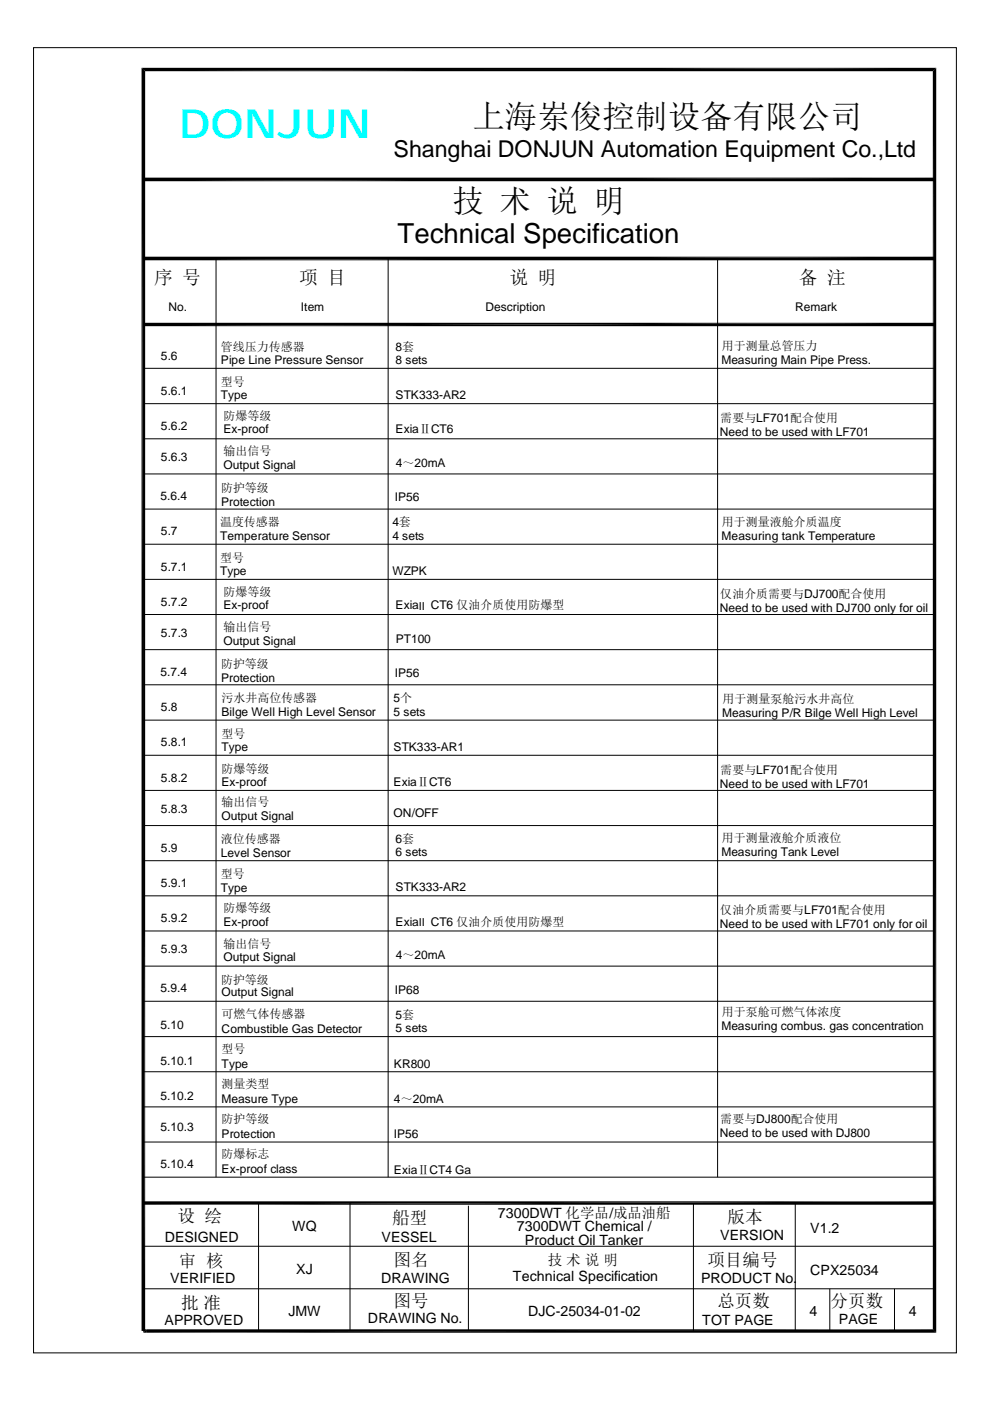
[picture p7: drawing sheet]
<svg xmlns="http://www.w3.org/2000/svg" width="210mm" height="297mm" viewBox="0 0 210 297" stroke-linecap="round" stroke-linejoin="round" font-family="sans-serif">
<defs><g id="words">
<text font-size="8.5" fill="#0ff" x="38" y="29.3">DONJUN</text>
<text font-size="6.9" x="100.2" y="27.1">上海岽俊控制设备有限公司</text>
<text font-size="6.6" x="95.9" y="44.9">技 术 说 明</text>
<text font-size="5.8" x="84.3" y="51.5">Technical Specification</text>
<text font-size="4.9" x="83.4" y="33.4">Shanghai DONJUN Automation Equipment Co.,Ltd</text>
<g font-size="4">
<text x="32.7" y="60.3">序 号</text>
<text x="63.4" y="60.3">项 目</text>
<text x="108" y="60.3">说 明</text>
<text x="169.4" y="60.3">备 注</text>
</g>
<g font-size="3.7">
<text x="37.6" y="259.2">设 绘</text>
<text x="83.1" y="259.4">船型</text>
<text x="154.3" y="259.4">版本</text>
<text x="37.9" y="268.6">审 核</text>
<text x="83.4" y="268.3">图名</text>
<text x="150" y="268.4">项目编号</text>
<text x="38.4" y="277.5">批 准</text>
<text x="83.4" y="277.1">图号</text>
<text x="152.1" y="277.1">总页数</text>
<text x="176.1" y="277.1">分页数</text>
</g>
<text font-size="3.1" x="116.1" y="268.3">技 术 说 明</text>
<g font-size="3">
<text x="34.9" y="263.3">DESIGNED</text>
<text x="62" y="261">WQ</text>
<text x="80.9" y="263.3">VESSEL</text>
<text x="105.6" y="258.3">7300DWT 化学品/成品油船</text>
<text x="109.6" y="261.1">7300DWT Chemical /</text>
<text x="152.7" y="262.8">VERSION</text>
<text x="171.8" y="261.4">V1.2</text>
<text x="111.3" y="264">Product Oil Tanker</text>
<text x="36.1" y="272.1">VERIFIED</text>
<text x="62.8" y="270.1">XJ</text>
<text x="80.8" y="272">DRAWING</text>
<text x="108.8" y="271.6">Technical Specification</text>
<text x="148.6" y="272">PRODUCT No.</text>
<text x="171.8" y="270.4">CPX25034</text>
<text x="34.9" y="281">APPROVED</text>
<text x="61.2" y="279.1">JMW</text>
<text x="78" y="280.4">DRAWING No.</text>
<text x="112" y="279">DJC-25034-01-02</text>
<text x="148.9" y="281">TOT PAGE</text>
<text x="171.6" y="279.1">4</text>
<text x="177.8" y="280.7">PAGE</text>
<text x="192.7" y="279.1">4</text>
</g>
<g font-size="2.5">
<text x="35.7" y="65.9">No.</text>
<text x="63.8" y="65.9">Item</text>
<text x="102.9" y="65.9">Description</text>
<text x="168.6" y="65.9">Remark</text>
<text x="34.1" y="76.3">5.6</text>
<text x="46.8" y="77.2">Pipe Line Pressure Sensor</text>
<text x="46.8" y="74.4">管线压力传感器</text>
<text x="83.9" y="77.2">8 sets</text>
<text x="83.9" y="74.3">8套</text>
<text x="153" y="77.1">Measuring Main Pipe Press.</text>
<text x="153" y="74.2">用于测量总管压力</text>
<text x="34.1" y="83.7">5.6.1</text>
<text x="46.8" y="81.8">型号</text>
<text x="46.8" y="84.7">Type</text>
<text x="47.4" y="89">防爆等级</text>
<text x="83.9" y="84.7">STK333-AR2</text>
<text x="152.7" y="89.5">需要与LF701配合使用</text>
<text x="34.1" y="91.2">5.6.2</text>
<text x="47.4" y="91.9">Ex-proof</text>
<text x="83.9" y="91.9">ExiaⅡCT6</text>
<text x="152.6" y="92.4">Need to be used with LF701</text>
<text x="34.1" y="97.8">5.6.3</text>
<text x="47.4" y="99.4">Output Signal</text>
<text x="47.4" y="96.5">输出信号</text>
<text x="83.9" y="99">4～20mA</text>
<text x="34" y="106">5.6.4</text>
<text x="46.9" y="107.2">Protection</text>
<text x="46.9" y="104.3">防护等级</text>
<text x="83.7" y="106.3">IP56</text>
<text x="34.1" y="113.5">5.7</text>
<text x="46.7" y="111.6">温度传感器</text>
<text x="83.2" y="111.6">4套</text>
<text x="153.1" y="111.4">用于测量液舱介质温度</text>
<text x="46.7" y="114.5">Temperature Sensor</text>
<text x="46.7" y="119.1">型号</text>
<text x="83.2" y="114.5">4 sets</text>
<text x="153" y="114.4">Measuring tank Temperature</text>
<text x="34.1" y="121">5.7.1</text>
<text x="46.7" y="121.9">Type</text>
<text x="83.2" y="121.9">WZPK</text>
<text x="34.1" y="128.5">5.7.2</text>
<text x="47.4" y="129.2">Ex-proof</text>
<text x="47.4" y="126.3">防爆等级</text>
<text x="83.9" y="129.2">ExiaⅡ CT6 仅油介质使用防爆型</text>
<text x="152.6" y="129.7">Need to be used with DJ700 only for oil</text>
<text x="152.7" y="126.8">仅油介质需要与DJ700配合使用</text>
<text x="34.1" y="135">5.7.3</text>
<text x="47.4" y="136.7">Output Signal</text>
<text x="47.4" y="133.8">输出信号</text>
<text x="83.9" y="136.3">PT100</text>
<text x="34" y="143.3">5.7.4</text>
<text x="46.9" y="141.6">防护等级</text>
<text x="83.7" y="143.6">IP56</text>
<text x="46.9" y="144.5">Protection</text>
<text x="46.9" y="148.9">污水井高位传感器</text>
<text x="83.4" y="148.9">5个</text>
<text x="153.2" y="149.1">用于测量泵舱污水井高位</text>
<text x="34.1" y="150.8">5.8</text>
<text x="46.9" y="151.8">Bilge Well High Level Sensor</text>
<text x="83.4" y="151.8">5 sets</text>
<text x="153.1" y="152">Measuring P/R Bilge Well High Level</text>
<text x="34.1" y="158.3">5.8.1</text>
<text x="46.9" y="159.2">Type</text>
<text x="46.9" y="156.4">型号</text>
<text x="83.4" y="159.2">STK333-AR1</text>
<text x="34.1" y="165.7">5.8.2</text>
<text x="46.9" y="166.7">Ex-proof</text>
<text x="46.9" y="163.8">防爆等级</text>
<text x="83.4" y="166.7">ExiaⅡCT6</text>
<text x="152.6" y="167">Need to be used with LF701</text>
<text x="152.7" y="164">需要与LF701配合使用</text>
<text x="34.1" y="172.3">5.8.3</text>
<text x="46.9" y="173.8">Output Signal</text>
<text x="46.9" y="170.9">输出信号</text>
<text x="83.4" y="173.2">ON/OFF</text>
<text x="46.8" y="178.8">液位传感器</text>
<text x="83.9" y="178.7">6套</text>
<text x="153" y="178.5">用于测量液舱介质液位</text>
<text x="34.1" y="180.6">5.9</text>
<text x="46.8" y="181.6">Level Sensor</text>
<text x="83.9" y="181.6">6 sets</text>
<text x="153" y="181.5">Measuring Tank Level</text>
<text x="34.1" y="188.1">5.9.1</text>
<text x="46.8" y="189.1">Type</text>
<text x="46.8" y="186.2">型号</text>
<text x="83.9" y="189">STK333-AR2</text>
<text x="34.1" y="195.6">5.9.2</text>
<text x="47.4" y="196.3">Ex-proof</text>
<text x="47.4" y="193.4">防爆等级</text>
<text x="83.9" y="196.3">ExiaⅡ CT6 仅油介质使用防爆型</text>
<text x="152.6" y="196.8">Need to be used with LF701 only for oil</text>
<text x="152.7" y="193.9">仅油介质需要与LF701配合使用</text>
<text x="34.1" y="202.1">5.9.3</text>
<text x="47.4" y="203.8">Output Signal</text>
<text x="47.4" y="200.9">输出信号</text>
<text x="83.9" y="203.4">4～20mA</text>
<text x="46.9" y="208.7">防护等级</text>
<text x="34" y="210.4">5.9.4</text>
<text x="46.9" y="211.1">Output Signal</text>
<text x="47" y="215.8">可燃气体传感器</text>
<text x="83.7" y="210.7">IP68</text>
<text x="83.9" y="216">5套</text>
<text x="153" y="215.4">用于泵舱可燃气体浓度</text>
<text x="34" y="218.3">5.10</text>
<text x="47" y="218.9">Combustible Gas Detector</text>
<text x="83.9" y="218.8">5 sets</text>
<text x="153" y="218.4">Measuring combus. gas concentration</text>
<text x="34" y="225.7">5.10.1</text>
<text x="47" y="226.4">Type</text>
<text x="47" y="223.2">型号</text>
<text x="83.5" y="226.5">KR800</text>
<text x="34" y="233.2">5.10.2</text>
<text x="47" y="233.8">Measure Type</text>
<text x="47" y="230.7">测量类型</text>
<text x="83.5" y="233.9">4～20mA</text>
<text x="34" y="239.7">5.10.3</text>
<text x="47" y="238.1">防护等级</text>
<text x="152.7" y="238.2">需要与DJ800配合使用</text>
<text x="47" y="241.3">Protection</text>
<text x="47" y="245.6">防爆标志</text>
<text x="83.5" y="241.4">IP56</text>
<text x="152.6" y="241.2">Need to be used with DJ800</text>
<text x="34" y="247.7">5.10.4</text>
<text x="47" y="248.7">Ex-proof class</text>
<text x="83.5" y="248.9">ExiaⅡCT4 Ga</text>
</g>
</g></defs>
<g fill="none" stroke="#000" stroke-width=".21">
<path d="M7.1 10.1h195.7v276.7h-195.7zM30.4 14.8h167.7v267.4h-167.7zM30.4 38h167.7M30.4 54.8h167.7M45.8 54.8v194.8M82.3 54.8v194.8M152.1 54.8v194.8M30.4 78.1h167.7M30.4 93h167.7M30.4 85.6h167.7M30.4 115.4h167.7M30.4 107.9h167.7"/>
<path d="M30.4 100.5h167.7M30.4 137.7h167.7M30.4 130.3h167.7M30.4 122.8h167.7M30.4 145.2h167.7M30.4 152.7h167.7M30.4 175h167.7M30.4 160.1h167.7M30.4 167.6h167.7M30.4 182.5h167.7M30.4 189.9h167.7M30.4 197.4h167.7"/>
<path d="M30.4 204.8h167.7M30.4 212.3h167.7M30.4 219.8h167.7M30.4 227.2h167.7M30.4 234.7h167.7M30.4 242.1h167.7M30.4 249.6h167.7M54.8 255.1v27.1M74.2 255.1v27.1M99.3 255.6v26.6M147 255.1v27.1M168.6 255.1v27.1"/>
<path d="M30.4 273.2h167.7M30.4 264.2h167.7M175.9 273.2v9M189.7 273.2v9"/>
</g>
<g fill="#000">
<path d="M30 14.4h168.5l-167.7 .7zM30.8 15.1l167.7-.7-.7 .7zM197.8 15.1l.7 267.5-.7-.8zM197.8 15.1l.7-.7v268.2zM30.4 37.7h167.7l-167.7 .7zM30.4 38.4l167.7-.7v.7zM30.4 55.2l167.7-.8v.8zM30.4 54.4h167.7l-167.7 .8zM30.4 68.4h167.7l-167.7 .8zM30.4 69.2l167.7-.8v.8zM30.4 254.7h167.7l-167.7 .7zM30.4 255.4l167.7-.7v.7z"/>
<path d="M30 14.4l.8 267.8h-.8zM30 14.4l.8 .7v267.1zM31.1 281.8v.8h-.7zM30.4 281.8h.7l-.7 .8zM31.1 281.8h166.7l-166.7 .8zM31.1 282.6l166.7-.8 .7 .8z"/>
</g>
<use href="#words"/>
</svg>
